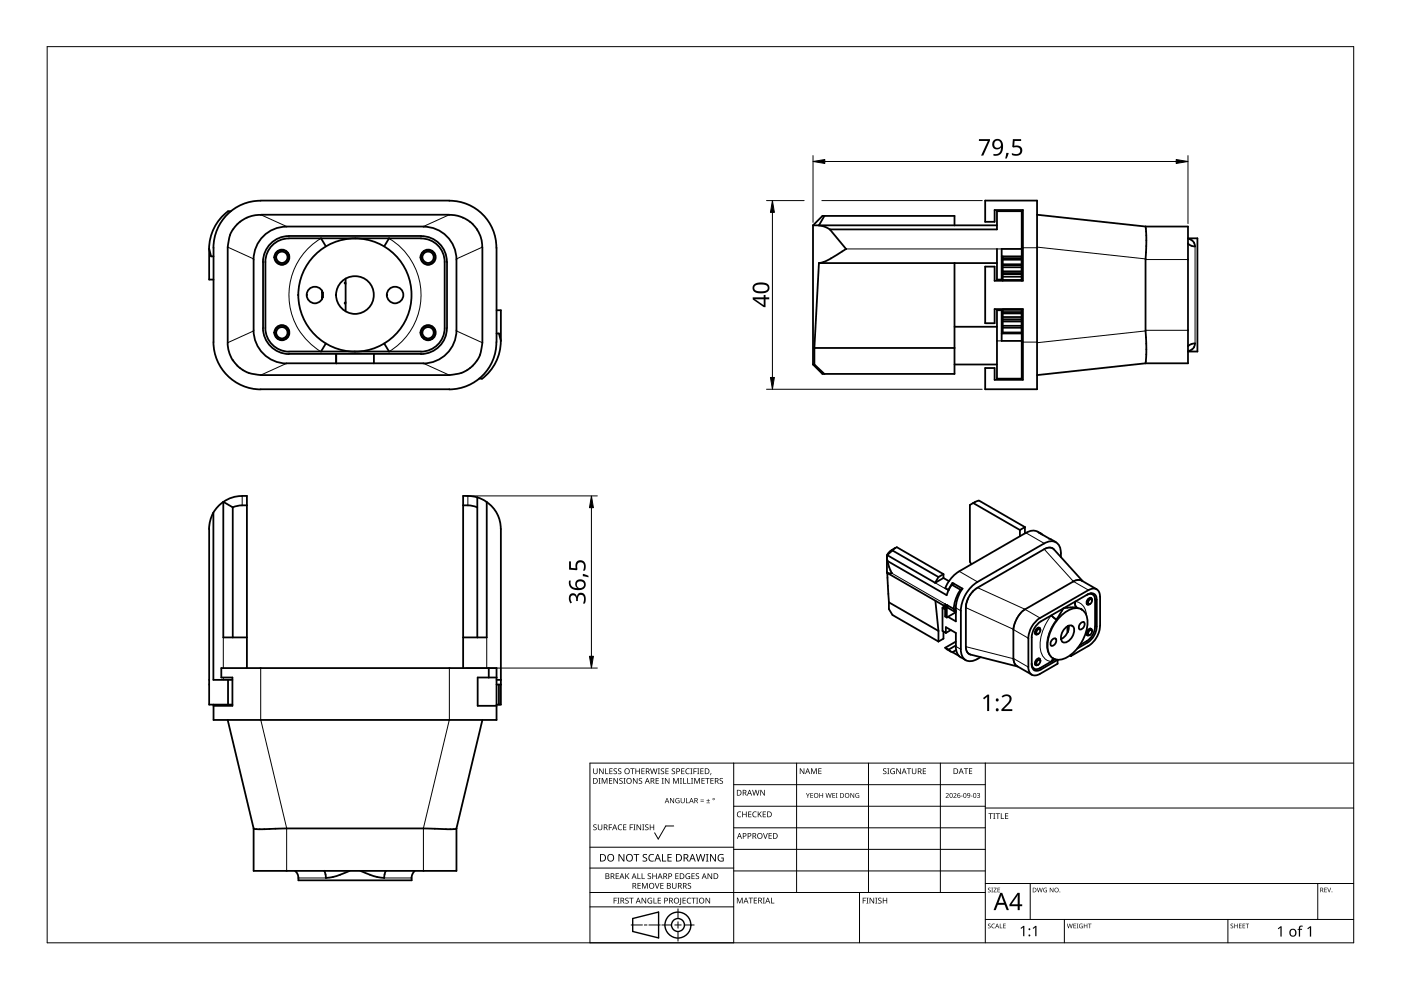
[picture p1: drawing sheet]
<svg xmlns="http://www.w3.org/2000/svg" width="297mm" height="210mm" viewBox="0 0 297 210" stroke-linecap="round" stroke-linejoin="round" font-family="sans-serif">
<g fill="none" stroke="#000" stroke-width=".38">
<path d="M45.3 54.4h-.5l-.5-1.6v6.5h1M49 44.8h-.7a10 10 0 0 0-4 8M53.8 55v15M55.2 42.6a10 10 0 0 0-9.9 9.9v20a10 10 0 0 0 9.9 10.1M55.3 42.5h40M55.3 45.6a6.8 6.8 0 0 0-7 6.8v20.3M56.3 55.5v14M60.7 48.1a7 7 0 0 0-6.9 6.9M60.8 48h29M61.1 53.8l.1 .2M61.2 54h.1M61.3 50.6a5 5 0 0 0-5 5"/>
<path d="M68.1 50.5l1 1.7M73.3 59.1v6.9M73.3 60h-.2l.2 .2M82.5 50.5l-1 1.7M89.2 50.6a5 5 0 0 1 5.1 5v13.9a5 5 0 0 1-5.1 5.1M89.3 50.5h-28M89.7 48.1a7 7 0 0 1 7.1 6.9M92.1 53.8l.1 .2M92.2 54h.1M94.7 55.6a5.5 5.5 0 0 0-5.4-5.6l-28 .1a5.5 5.5 0 0 0-5.5 5.4v14.1a5.5 5.5 0 0 0 5.5 5.4l27.9 .1a5.5 5.5 0 0 0 5.5-5.5M94.8 55.5v14M95.2 45.6a6.9 6.9 0 0 1 4.4 1.4"/>
<path d="M95.2 42.6a9.9 9.9 0 0 1 10 9.9M95.3 45.5h-40M96.8 55v15a7 7 0 0 1-7.1 7.1M99.6 47l1.6 1.7M101.2 48.7l.8 1.8 .2 1.9M102.3 52.4v20.3a6.9 6.9 0 0 1-7 6.8h-40a7 7 0 0 1-6-3.2M105.3 52.5v20M172.4 47.8h39M172.4 47.8l2-2h28v2M172.4 47.8v29.5M173.6 47.8l1 .2 1.3 .7M173.6 55.8l-.9 18"/>
<path d="M174.8 45.8l-1.2 2M175.9 48.6l3.5 4.2M175.9 48.6h35.5v-3.8h5.2v9.6h-4.2M179.4 52.8a20.5 20.5 0 0 1-5.5 2.9l-.3 .1M179.4 52.8h.1M202.4 55.8v23.5h-28l-2-2M208.9 42.5h11v40h-11v-4.5h2v2.5h6v-15h-6v3h-2v-12h2v3h6v-15h-6v2.5h-2zM211.4 52.8v6.5h1v-6.5h4.2M211.4 55.8h-37.8M212.6 58.1h4M212.6 59.4h4M212.6 58.1v1.4"/>
<path d="M212.6 56.2h4M212.6 56.7h4M212.6 55.1h4M212.6 57.9v.2M212.6 54.4v3.5M216.6 56v.2M216.6 59.4v.1M216.6 57.9h-4M216.6 54.4v1.6M216.6 56.2v3.2M216.6 58.7h-4M216.6 57.5h-4"/>
<path d="M216.6 56h-4M216.6 54.7h-4M219.9 45.5l23 2.5M242.9 48h9v29h-9M242.9 48l.1 2.7-.1 4.3v15l.1 4.3-.1 2.7M251.9 50.5h2v24h-2M251.9 50.6a1.76 1.76 0 0 1 1.5 1.6l-.8-.1-.7-.5M48.3 72.7l.2 1.9 .8 1.7M53.8 70a7.1 7.1 0 0 0 6.9 7.1M56.3 69.6a5.1 5.1 0 0 0 5 5M60.8 77h29M61.1 69.8l.1 .2"/>
<path d="M61.2 70h.1M61.3 74.5h28M68.3 62h.2M68.3 63h.2M68.3 61.6v1.8M69.1 72.8l-1 1.7M71.3 75v2M71.3 75h.1M73.3 64.1l-.2 .2h.2M79.3 75v2M81.5 72.8l1 1.7M92.1 69.8l.1 .2"/>
<path d="M92.2 70h.1M92.2 70v.3M92.2 70.3v.1M92.2 70.4v.2M105.2 72.5a10 10 0 0 1-10 10.1M105.3 65.8h.9v6.5l-.4-1.6h-.5M106.2 72.3a10 10 0 0 1-4 8h-.6M172.7 77.3l2.1 2M172.7 73.8v3.5M172.7 77.3h-.3M172.7 73.8h29.7M202.4 69.3h9"/>
<path d="M211.4 77.3h-9M212.4 70.7h4.2v9.6h-5.2v-14.5h1v6.5h4.2M212.6 66.5h4M212.6 70.5h4M212.6 65.7v4.8M212.6 66.2h4M212.6 70.5v.2M212.6 65.7h4M216.6 70.5v.2M216.6 65.7v4.8M216.6 65.7h-4M216.6 67.2h-4"/>
<path d="M216.6 67.7h-4M216.6 68.2h-4M216.6 69.1h-4M216.6 69.5h-4M242.9 77l-23 2.5M251.9 73.4l.7-.5 .8-.1a1.73 1.73 0 0 1-1.5 1.7M55.3 82.5h40M44.3 112.1v37.3h5M45.2 108.7v35.4h4.1M51.3 105.2a7 7 0 0 0-7 7M51.3 107.2l-1.2 .1-.8 .3M51.3 105.1h1v36.5"/>
<path d="M52.3 107.1h-1M99.2 107.2l1.2 .1 .8 .3M99.2 107.1h-1M101.2 105.4v29.7M103.2 106.4v28.7h-5M106.2 112.2a7.1 7.1 0 0 0-8-7.1v36.5M106.2 112.1v37.3h-.9M188 118.1h.1M188.1 117.7l10.2 5.9M188.1 117.7l-.1 .4M188.1 117.7l1.1-1 9.8 5.6M188.2 119l-.2-.9 .1 3.3"/>
<path d="M189.1 116.6l-.7 .5-.3 .6M189.7 116.2l-.5 .5M189.8 116.2l.3-.2 9.9 5.7M189.8 116.2l-.7 .4M206.3 106.7l-.7 .4v12l.3 .5M206.3 106.7l9.9 5.7M206.7 106.5l-.4 .2M207.5 106.1l-.8 .4M207.6 106.1l9.7 5.7M216.2 112.4v1.3M217.3 111.8l-1.1 .6M217.3 111.8v1.3"/>
<path d="M217.5 113l.5-.2a2.45 2.45 0 0 1 2.7 .3M217.5 113l-14.1 8.1M220.3 113l.7 .4M220.3 113l2.2 1.2M221.4 115.2a2.17 2.17 0 0 1 2.5-.2 2.17 2.17 0 0 1 1 2.3M221.4 115.2l-14.1 8.2M222.4 114.2l.4 .2M222.8 114.4l1.1 .6M224.9 117.3v.8M49.3 135.1v-27.5l-2-1.2v28.7h5M188.1 121.4l.1 .1M188.1 121.5l.4 6.2"/>
<path d="M188.2 121.5h.9M188.2 121.5l12.2 7.1-.6 .3M188.5 127.7l10.5 6.1M188.5 127.7v1.4l.7 1.3 9.8 5.6M189.1 121.5l-.9-2.5 12.5 7.2M189.1 121.5h.1M198.3 127.4l.7 6.4M199 133.8v2.2M199 122.3l-.7 1.3M199.8 128.9v4.9l.7 .4M199.8 128.9l.6 .3M200 122.5l1.2 .7"/>
<path d="M200 133.9v1.5l-1 .6M200 121.7v.8M200 128.4v.4M200 121.7l-1 .6M200 122.5l-1.7 1.1M200.4 128.1v2.6l.3 .2M200.4 137.3l.4 .4M200.4 137.3l.7 .4M200.5 134.2v-1.2l2.2 1.2-.1 2.9a2.74 2.74 0 0 0 1.1 2.3M200.7 128.3v2.6M200.7 128.3l.2 .5 1.5 .9M200.7 128.3l1.5 .8 .2 .6"/>
<path d="M200.9 137.7l.7 .4M201.1 137.8l.8 .5M201.2 125.1h-.1M201.6 133.6l-1.1 .6M201.8 124l-1.1 2.2M202.2 123.7l-.4 .3 1.9 1 .4-.2M202.7 136l-2.3 1.3M202.7 136.9l-1.6 .8M202.7 129.8l-2 1.1M202.7 129.5l-.3 .2M202.7 137.8l-.7 .5 1.4 .8M203.3 121.2a7.5 7.5 0 0 0-2.9 3.5l.7 .4"/>
<path d="M203.6 125.1a7.8 7.8 0 0 0-1.4 4M203.7 139.3l1.1 .7M203.7 137.7a2.14 2.14 0 0 0 1 2.3 2.14 2.14 0 0 0 2.5-.3M204 124.8a7.8 7.8 0 0 0-1.4 4.1l.1 2.8-1.7-.9M204.1 124.8l-2.2-1.2-.8 1.5M205.3 126.9l-.5 1.7v8.5a1.51 1.51 0 0 0 1 1.7l10 2.5M205.6 126.2l-.4 .7M207.2 123.4a7.7 7.7 0 0 0-3.5 6.1v8.2M207.9 139.3l-.6 .4M217.3 129.2a6.1 6.1 0 0 0-2.4 4.3v6.1a1.97 1.97 0 0 0 .7 1.6l3.2 1.8M217.3 129.2h.1M218 135.3v6.1"/>
<path d="M218.7 135.1v5.8a1.17 1.17 0 0 0 .6 1.2 1.17 1.17 0 0 0 1.4-.1M219.5 134.4l.2 .1M220 133.5l.4-.1a.68 .68 0 0 1-.6 1 .7 .7 0 0 1 .2-.9zM220.2 134.4h-.1M220.2 133.1l.2 .1M220.2 139.6l.2 .1M220.5 131a5.5 5.5 0 0 0-2.5 4.4M220.5 139.8v-.1a.82 .82 0 0 0-.9 .4 .82 .82 0 0 0 .1 1h.1M220.5 133.3v-.1a.83 .83 0 0 0-.9 .4 .83 .83 0 0 0 .1 .9h.1M220.6 133.5l-.1-.2a.79 .79 0 0 0-.9 .3 .79 .79 0 0 0 .1 .9h.3M220.6 133.5v.1M220.7 131.8a4.3 4.3 0 0 0-2 3.3"/>
<path d="M223.1 135.6l.5-.3 .2 .1a1.02 1.02 0 0 1-.9 1.5 .93 .93 0 0 1 .2-1.3zM223.2 139.5l.1 .1M223.5 139.7l-.6 .6M223.5 139.7h.1M223.8 139.8l-3.3 1.8M224.1 139.9h.1M224.2 139.9v.8l-3.7 2.2M224.2 139.9l-3.5 2.1M224.6 131a4.8 4.8 0 0 1 4.1-2 2.88 2.88 0 0 1 1.9 3.4 8.9 8.9 0 0 1-5.3 7.4 2.35 2.35 0 0 1-3.2-2.5 8.9 8.9 0 0 1 2.5-6.3zM226 133a1 1 0 0 1 1.3-.3 1 1 0 0 1 .4 1.3 2.69 2.69 0 0 1-2 2.2 .95 .95 0 0 1-.8-1.2 3.2 3.2 0 0 1 1.1-2zM226.3 132.8v1.3M226.4 132.8v1.2"/>
<path d="M226.6 132.7a2.77 2.77 0 0 1-1.7 2.8M226.8 139l.3 .1M227.1 138.8v.3M227.6 123.3l-10.3 5.9M227.6 123.3h.1M227.6 123.3l.9-.3 .7 .1 3.3 1.8M228 127.5a1.08 1.08 0 0 0 .4 1.3h-1.6a1.54 1.54 0 0 0-1.8 .9l-.8 1.3a.38 .38 0 0 1-.3 .3 .38 .38 0 0 1-.4-.2l-.6-.6M229.1 132.1l.5-.2h.2a1.02 1.02 0 0 1-.9 1.5 .93 .93 0 0 1 .2-1.3zM229.2 129.1l.1 .1M229.6 123.2l-6.1-6.7a1.57 1.57 0 0 0-2.1-.1l-14.1 8.2-1 .7-.6 .9M230.4 126.2a1.08 1.08 0 0 1 1.2-.2 1.08 1.08 0 0 1 .6 1.2v5.7a3.9 3.9 0 0 1-1.8 3M230.4 135.9l-1.5 .9"/>
<path d="M230.4 134.6l.2 .1M230.4 128l.2 .2M230.8 125.2a1.48 1.48 0 0 1 1.7-.3 1.48 1.48 0 0 1 .7 1.6v6.2a5.5 5.5 0 0 1-2.4 4.3l-3.7 2.1M230.8 125.1l-10.3 5.9M231 133.7l.4-.1a.7 .7 0 0 1-.6 1 .7 .7 0 0 1 .2-.9zM231 127.2l.4-.1a.7 .7 0 0 1-.6 1 .73 .73 0 0 1 .2-.9zM231.1 134.6h-.1M231.2 133.3l.2 .1M231.2 126.7l.2 .2M231.3 125.8l.4 .2M231.4 127v-.2a.81 .81 0 0 0-.9 .4 .81 .81 0 0 0 .1 1h.1M231.4 133.5v-.1a.81 .81 0 0 0-.9 .4 .81 .81 0 0 0 .1 .9h.1"/>
<path d="M231.5 133.8v-.3a.79 .79 0 0 0-.9 .3 .79 .79 0 0 0 0 .9h.4M231.5 127.3v-.4a.78 .78 0 0 0-.9 .4 .78 .78 0 0 0 0 .9l.5-.1M232.5 127.2a1.17 1.17 0 0 0-.5-1.3 1.17 1.17 0 0 0-1.4 .1l-9.9 5.7M232.5 132.9a4.2 4.2 0 0 1-1.9 3.3l-2.2 1.3M232.5 127.2v5.7M45.3 149.4v3.2h60v-11h-58.4v2h2.4v6h-4M48.3 152.6l5.5 23.1M48.3 144.1v5.3M102.3 152.6l-5.5 23.1M103.6 141.6v2M105.3 143.6h-4v6h4M105.8 145.1v4.3"/>
<path d="M106.2 144.1h-.9M106.2 145.1h-.9M218 141.4a1.5 1.5 0 0 0 .7 1.7 1.5 1.5 0 0 0 1.8-.2M218.7 140.6a1.06 1.06 0 0 0 .5 1.2 1.06 1.06 0 0 0 1.3-.1M218.9 141.5l.4 .3M219.5 140.9l.2 .1M220 140l.4-.1a.72 .72 0 0 1-.6 1.1 .74 .74 0 0 1 .2-1zM220.2 140.9l-.1 .1M220.6 140.1l-.1-.3a.8 .8 0 0 0-.8 .3 .8 .8 0 0 0 0 .9h.3M220.6 140.1v.1M60.8 175.6l-5.7 .2-1.3-.1M60.8 175.6h.1"/>
<path d="M60.8 175.6l31.4 .1a14.3 14.3 0 0 0 4.6 0M96.8 175.6v9h-43v-9M62.6 184.7a1.75 1.75 0 0 1 .6 1.5M68.7 184.6l.4 1.5 1.9-.2 3.1-1.2M81.8 184.6l-.3 1.5-1.9-.2-3.1-1.2M87.3 186.1v.5h-24v-.5M87.9 184.7a2.11 2.11 0 0 0-.7 1.5"/>
<circle cx="59.8" cy="54.5" r="1.21"/>
<circle cx="59.8" cy="54.5" r="1.51"/>
<circle cx="59.8" cy="54.5" r="1.6"/>
<circle cx="90.8" cy="54.5" r="1.22"/>
<circle cx="90.8" cy="54.5" r="1.51"/>
<circle cx="90.8" cy="54.5" r="1.61"/>
<circle cx="59.8" cy="70.5" r="1.21"/>
<circle cx="59.8" cy="70.5" r="1.51"/>
<circle cx="59.8" cy="70.5" r="1.6"/>
<circle cx="66.8" cy="62.5" r="1.75"/>
<circle cx="75.3" cy="62.5" r="4"/>
<circle cx="75.3" cy="62.5" r="12"/>
<circle cx="83.8" cy="62.5" r="1.76"/>
<circle cx="90.8" cy="70.5" r="1.22"/>
<circle cx="90.8" cy="70.5" r="1.51"/>
<circle cx="90.8" cy="70.5" r="1.61"/>
</g>
<g fill="none" stroke="#000" stroke-width=".21">
<path d="M48.3 52.4l5.5 2.5M55.3 45.5l5.5 2.5M68 50.6a14 14 0 0 0 0 24M82.5 50.6a14 14 0 0 1 0 24M95.3 45.5l-5.5 2.5M102.3 52.4l-5.5 2.5M179.4 52.8h33M216.9 52.5h3M219.9 52.4l23 2.5M242.9 55h9M253.4 52.2v20.6M53.8 70.2l-5.5 2.5"/>
<path d="M60.8 77l-5.5 2.5M89.8 77l5.5 2.5M96.8 70.2l5.5 2.5M212.4 72.3h-1M219.9 72.5h-3M242.9 70.2l-23 2.5M251.9 70h-9M51.3 105.1v2M99.2 105.1v2M217.5 113l3.9 2.2M221.4 116.4l6.2 6.9 3.2 1.8M47.3 135.1v6.5"/>
<path d="M103.2 135.1v6.5M189.1 121.5l11.6 6.8M198.3 123.6l2.8 1.6M202.7 137.1l1 .6M202.7 128.9l1 .6M203.4 121.1l3.9 2.3M204.8 128.8l10.1 4.6M204.8 137.1l10.1 2.6M207.3 124.6l10 4.6 3.2 1.8M214.9 133.5l3.1 1.8M214.9 139.6l3.1 1.8M222.9 130.5a10.6 10.6 0 0 0-2.3 7.1 2.74 2.74 0 0 0 2.3 2.7"/>
<path d="M224 131.4a8.5 8.5 0 0 0-1.9 6.5l.6 1.2 .4 .4M226.5 132.7v1M228 127.5a2.87 2.87 0 0 1 2.4 3.1M228.3 128.9l.9 .2M230.2 136l.4 .2M232.2 126.9l.3 .3M232.2 132.7l.3 .2M47.3 143.6v.5M55.3 141.6v11l5.5 23v9M95.3 152.6l-5.5 23M95.3 141.6v11M220.3 141.7l.4 .3"/>
<path d="M89.8 175.6v9M63.3 186.1h5.8M87.3 186.1h-5.8"/>
</g>
<path d="M10 9.9h277v190h-277z" fill="none" stroke="#000" stroke-width=".21"/>
<g fill="none" stroke="#000" stroke-width=".21">
<path d="M125.1 179.6h30.5M142.8 175.1h-1.6l-1.6 2.8-.8-1.3M155.6 166.4h53.3M155.6 161.8v38.1h-30.5v-38.1h161.9M168.9 161.8v27.4M184.1 161.8v27.4M199.4 161.8v27.4M208.9 170.9h-53.3M208.9 175.5h-53.3M208.9 161.8v38.1M287 171.3h-78.1M125.1 192.3h30.5"/>
<path d="M125.1 189.2h83.8M133.8 196.1h2.4M136.6 196.1h.6M140 196.1h-2.4M140.3 196.1h2.1M143.1 196.1h1.3M143.7 195.4v1.4M143.7 197.5v2M143.7 192.7v2M147.2 196.1h-2.1M155.6 180.1h53.3M155.6 184h-30.5"/>
<path d="M182.2 189.2v10.7M208.9 184.7h-53.3M218.4 187.3v7.6M225.7 194.9v5M260.3 194.9v5M279.4 187.3v7.6M287 194.9h-78.1M287 187.3h-78.1"/>
</g>
<g fill="#000">
<path d="M125.8 174.9l.5-.1h.2l-.1 .2a.25 .25 0 0 0-.3-.1 .25 .25 0 0 0 0 .4 .42 .42 0 0 1 .4 .5 .42 .42 0 0 1-.7 .2v-.1a.27 .27 0 0 0 .5 0 .27 .27 0 0 0-.1-.4l-.4-.2zM125.8 162.9h.1v.8a.32 .32 0 0 0 .3 .3 .32 .32 0 0 0 .3-.3v-.8h.2v.8a.47 .47 0 0 1-.5 .4 .47 .47 0 0 1-.4-.4zM126.9 165h.4l-.1 .1v1l.1 .1h-.4l.1-.1v-1zM126.8 174.8h.1v.8a.32 .32 0 0 0 .3 .3 .32 .32 0 0 0 .3-.3v-.8h.2v.8a.47 .47 0 0 1-.5 .4 .47 .47 0 0 1-.4-.4zM127 162.9h.2l.6 1v-1h.2v1.2h-.2l-.7-1 .1 1h-.2zM127.6 165h.2l.4 1 .4-1h.2v1.2h-.2v-1.1l-.4 1.1h-.1l-.4-1.1v1.1h-.1zM128.3 162.9h.2v1.1h.5v.1h-.7zM129.1 174.8h.7v.1h-.6v.5h.5v.1h-.5v.5h-.1zM129.1 165h.7v.1h-.5v.4h.5v.1h-.5v.4h.5v.2h-.7zM129.2 162.9h.7v.1h-.5v.4h.4v.2h-.4v.4h.5v.1h-.7zM130.1 163l.5-.1 .2 .1v.1a.25 .25 0 0 0-.4-.1 .25 .25 0 0 0 0 .4 .42 .42 0 0 1 .4 .5 .42 .42 0 0 1-.7 .2v-.1a.27 .27 0 0 0 .5 0 .27 .27 0 0 0-.1-.4l-.4-.2zM130.1 165h.1l.7 1v-1h.1v1.2h-.2l-.6-1v1h-.1z"/>
<path d="M131.1 175l.5-.2 .3 .1-.1 .1a.49 .49 0 0 0-.7 .4 .49 .49 0 0 0 .8 .4 .57 .57 0 0 1-.8 0 .57 .57 0 0 1 0-.8zM131.1 163l.4-.1 .2 .1v.1a.25 .25 0 0 0-.4-.1 .25 .25 0 0 0 0 .4 .42 .42 0 0 1 .4 .5 .42 .42 0 0 1-.6 .2v-.1a.27 .27 0 0 0 .4 0 .27 .27 0 0 0-.1-.4l-.3-.2zM131.4 165.1l.4-.2 .2 .1v.1a.25 .25 0 0 0-.4-.1 .25 .25 0 0 0 0 .4l.4 .2v.4l-.4 .2-.3-.1 .1-.1a.27 .27 0 0 0 .4 .1 .27 .27 0 0 0-.1-.4l-.4-.3zM132.2 165h.4l-.1 .1v1l.1 .1h-.4l.1-.1v-1zM132.1 174.8h.7v.1h-.5v.4h.5v.1h-.5v.5h.5v.1h-.7zM133.5 174.8h.7v.1h-.5v.5h.5v.1h-.5v.5h-.2zM133.6 162.9h.9v.1h-.3v1.1h-.2v-1.1h-.4zM134.3 174.8h.4l-.1 .1v1l.1 .1h-.4l.1-.1v-1zM134.2 165h.2l.6 1v-1h.2v1.2h-.2l-.7-1v1h-.1zM134.7 162.9h.2v.5h.6v-.5h.2v1.2h-.2v-.5h-.6v.5h-.2zM135 174.8h.1l.7 1v-1h.1v1.2h-.2l-.6-1v1h-.1zM135.5 165.1l.4-.2 .2 .1v.1a.25 .25 0 0 0-.4-.1 .25 .25 0 0 0 0 .4l.4 .2v.4l-.4 .2-.3-.1 .1-.1a.27 .27 0 0 0 .4 .1 .27 .27 0 0 0-.1-.4l-.3-.3z"/>
<path d="M136.2 174.8h.4l-.1 .1v1l.1 .1h-.4l.1-.1v-1zM136 162.9h.7v.1h-.6v.4h.5v.2h-.5v.4h.6v.1h-.7zM136.8 174.9l.4-.1h.3l-.1 .2a.25 .25 0 0 0-.3-.1 .25 .25 0 0 0 0 .4 .42 .42 0 0 1 .4 .5 .42 .42 0 0 1-.7 .2v-.1a.27 .27 0 0 0 .5 0 .27 .27 0 0 0-.1-.4l-.4-.2zM137.8 174.8h.1v.5h.6v-.5h.2v1.2h-.2v-.6h-.6v.6h-.1zM137.8 162.9h.2l.3 1 .2-1h.2l.3 1 .2-1h.2l-.3 1.2h-.2l-.3-1-.3 1h-.1zM139 165h.7v.1h-.5v.4h.5v.1h-.5v.4h.5v.2h-.7zM139.5 162.9h.4l-.1 .1v1l.1 .1h-.4l.1-.1v-1zM140.3 165h.4l-.1 .1v1l.1 .1h-.4l.1-.1v-1zM140.1 163l.5-.1 .2 .1v.1a.25 .25 0 0 0-.4-.1 .25 .25 0 0 0 0 .4 .42 .42 0 0 1 .4 .5 .42 .42 0 0 1-.7 .2l.1-.1a.27 .27 0 0 0 .4 0 .27 .27 0 0 0-.1-.4l-.4-.2zM141.1 162.9h.7v.1h-.6v.4h.5v.2h-.5v.4h.6v.1h-.7zM141 165h.1l.7 1v-1h.1v1.2h-.1l-.7-1v1h-.1zM142.1 169.2h.1l.6 .9v-.9h.1v1.1h-.1l-.6-.9v.9h-.1z"/>
<path d="M142.5 163l.4-.1 .2 .1v.1a.25 .25 0 0 0-.4-.1 .25 .25 0 0 0 0 .4 .42 .42 0 0 1 .4 .5 .42 .42 0 0 1-.6 .2v-.1a.27 .27 0 0 0 .4 0 .27 .27 0 0 0-.1-.4l-.4-.2zM142.7 165h.2l.4 1 .4-1h.2v1.2h-.1v-1.1l-.4 1.1h-.2l-.4-1.1v1.1h-.1zM143.3 169.3l.5-.1 .3 .1-.1 .1a.45 .45 0 0 0-.7 .3 .45 .45 0 0 0 .6 .5v-.4h-.2v-.1h.4v.6a.6 .6 0 0 1-.8-.2 .6 .6 0 0 1 0-.8zM144.2 165h.4l-.2 .1v1l.2 .1h-.4l.1-.1v-1zM144.8 165h.2v1h.5v.2h-.7zM144.4 162.9h.7v.1h-.5v.4h.5v.2h-.5v.4h.5v.1h-.7zM144.3 169.2h.2v.7a.28 .28 0 0 0 .2 .3 .28 .28 0 0 0 .3-.3v-.7h.2v.7a.42 .42 0 0 1-.5 .4 .42 .42 0 0 1-.4-.4zM145.5 169.2h.1v1h.5v.1h-.6zM145.7 165h.2v1h.5v.2h-.7zM145.5 163.1l.3-.2 .4 .1v.1l-.3-.1a.49 .49 0 0 0-.4 .7 .49 .49 0 0 0 .7 .3 .57 .57 0 0 1-.8-.1 .57 .57 0 0 1 0-.8zM146.4 162.9h.4l-.1 .1v1l.1 .1h-.4l.1-.1v-1zM146.5 165h.5l-.2 .1v1l.2 .1h-.5l.2-.1v-1z"/>
<path d="M147 162.9h.7v.1h-.5v.5h.5v.1h-.5v.5h-.2zM147.2 165h.2l.4 1 .4-1h.2v1.2h-.2l.1-1.1-.5 1.1h-.1l-.4-1.1v1.1h-.1zM147.8 162.9h.5l-.2 .1v1l.2 .1h-.5l.2-.1v-1zM148.5 169.9h.7v.1h-.7zM148.5 169.5h.7v.2h-.7zM148.5 162.9h.7v.1h-.6v.4h.5v.2h-.5v.4h.6v.1h-.7zM148.7 165h.7v.1h-.5v.4h.5v.1h-.5v.4h.5v.2h-.7zM149.8 170.2h.7v.1h-.7zM149.5 165h.9v.1h-.3v1.1h-.2v-1.1h-.4zM150.1 169.4l.1 .3h.3l-.3 .1v.3l-.1-.3h-.3l.3-.1zM150.7 163.9h.1l-.2 .4zM150.6 165h.7v.1h-.5v.4h.5v.1h-.5v.4h.5v.2h-.7z"/>
<path d="M152.6 165.1l.4-.2 .3 .1-.1 .1a.25 .25 0 0 0-.4-.1 .25 .25 0 0 0 0 .4l.4 .2 .1 .4-.4 .2-.4-.1 .1-.1a.27 .27 0 0 0 .5 .1 .27 .27 0 0 0-.1-.4l-.4-.3zM156.4 172.2l.4-.2 .4 .1-.1 .1a.49 .49 0 0 0-.7 .5 .49 .49 0 0 0 .7 .4 .57 .57 0 0 1-.8 0 .57 .57 0 0 1 0-.8zM157.4 172.1h.1v.5h.7v-.5h.1v1.2h-.1v-.6h-.7v.6h-.1zM158.6 172.1h.7v.1h-.5v.4h.5v.1h-.5v.4h.5v.2h-.7zM159.7 172.2l.3-.2 .4 .1v.1h-.3a.49 .49 0 0 0-.4 .6 .49 .49 0 0 0 .7 .3 .57 .57 0 0 1-.8 0 .57 .57 0 0 1 0-.8zM159.5 167.5h.1l.3 1 .3-1h.1l.3 1 .3-1h.1l-.3 1.2h-.2l-.3-1.1-.2 1.1h-.2zM160.7 172.1h.1v.6l.5-.6h.2l-.5 .5 .5 .7h-.1l-.5-.6-.1 .6h-.1zM161.8 176.6h.1l.4 1.1 .3-1.1h.2l-.4 1.2h-.2zM161.2 167.5h.2l.6 1v-1h.2v1.2h-.2l-.7-1v1h-.1zM161.7 172.1h.7v.1h-.5v.4h.5v.1h-.5v.4h.5v.2h-.7zM163 176.6h.6v.2h-.5v.3h.5v.2h-.5v.4h.5v.1h-.6zM169.6 162.9h.2l.6 1v-1h.1v1.2h-.1l-.7-1v1h-.1z"/>
<path d="M170.9 168.1h.1l.3 .5 .2-.5h.2l-.4 .7v.4h-.1v-.4zM171.8 168.1h.6v.2h-.5v.3h.5v.1h-.5v.4h.5v.1h-.6zM172 162.9h.2l.4 1 .3-1h.3v1.2h-.2v-1l-.4 1h-.1l-.4-1.1v1.1h-.1zM173.5 162.9h.7v.1h-.5v.4h.4v.1h-.4v.5h.5v.1h-.7zM173.7 168.1h.2v.5h.5v-.5h.1v1.1h-.1v-.5h-.5v.5h-.2zM175 168.1h.2l.2 .9 .2-.9h.1l.3 .9 .2-.9h.1l-.2 1.1h-.2l-.2-.9-.3 .9h-.1zM176.5 168.1h.6v.2h-.5v.3h.4v.1h-.4v.4h.5v.1h-.6zM177.2 168.1h.4l-.2 .1v.9l.2 .1h-.4l.1-.1zM180.3 168.1h.1l.6 .9v-.9h.1v1.1h-.1l-.6-.9v.9h-.1zM181.5 168.3l.4-.2 .3 .1-.2 .1a.42 .42 0 0 0-.5 .4 .42 .42 0 0 0 .5 .3v-.3l-.2-.1h.4v.5a.56 .56 0 0 1-.8-.1 .56 .56 0 0 1 .1-.7zM187.3 163l.4-.1 .2 .1v.1a.25 .25 0 0 0-.4-.1 .25 .25 0 0 0 0 .4 .42 .42 0 0 1 .4 .5 .42 .42 0 0 1-.6 .2v-.1a.27 .27 0 0 0 .4 0 .27 .27 0 0 0-.1-.4l-.3-.2zM188.1 162.9h.5l-.2 .1v1l.2 .1h-.5l.2-.1v-1z"/>
<path d="M188.9 163.1l.5-.2 .3 .1v.1a.5 .5 0 0 0-.8 .4 .5 .5 0 0 0 .7 .5v-.4h-.3v-.1h.4v.6a.66 .66 0 0 1-.8-.1 .66 .66 0 0 1 0-.9zM190 162.9h.2l.7 1-.1-1h.2v1.2h-.2l-.6-1v1h-.2zM192.3 162.9h.9v.1h-.4v1.1h-.2v-1.1h-.3zM193.3 162.9h.2v.8a.32 .32 0 0 0 .3 .3 .32 .32 0 0 0 .3-.3v-.8h.2v.8a.47 .47 0 0 1-.5 .4 .47 .47 0 0 1-.5-.4zM195.7 162.9h.6v.1h-.5v.4h.5v.2h-.5v.4h.5v.1h-.6zM200.5 168.3a.37 .37 0 0 1 .6 0 .37 .37 0 0 1-.2 .5l-.2 .3h.5v.1h-.7l.3-.4a.27 .27 0 0 0 .2-.4 .27 .27 0 0 0-.4-.1zM202.1 168.3a.37 .37 0 0 1 .6 0 .37 .37 0 0 1-.2 .5l-.2 .3h.5v.1h-.7l.3-.4a.27 .27 0 0 0 .3-.4 .27 .27 0 0 0-.5-.1zM203.8 168.7h.3v.1h-.3zM204.4 162.9h.9v.1h-.4v1.1h-.2v-1.1h-.3zM205.8 168.7h.4v.1h-.4zM205.4 162.9h.7v.1h-.5v.4h.5v.1h-.5v.5h.5v.1h-.7zM207.1 168.2l.5-.1 .2 .3a.23 .23 0 0 0-.2 .2 .23 .23 0 0 0 .2 .2l-.2 .4h-.4l-.1-.2a.26 .26 0 0 0 .4 .1 .26 .26 0 0 0 .1-.4l-.3-.1a.23 .23 0 0 0 .3-.1 .23 .23 0 0 0-.1-.3 .23 .23 0 0 0-.3 .1z"/>
<path d="M209.6 172.4h.9v.2h-.4v1h-.1v-1h-.4zM210.6 172.4h.4l-.1 .1v1l.1 .1h-.4l.1-.1v-1zM211.1 172.4h.9v.2h-.4v1h-.1v-1h-.4zM212.2 172.4h.2v1.1h.5v.1h-.7zM213.1 172.4h.7v.2h-.6v.3h.5v.2h-.5v.4h.6v.1h-.7zM130.1 190.3h.7v.2h-.5v.4h.4v.1h-.4v.6h-.2zM130.5 185.2h.7v.1h-.5v.4h.5v.1h-.5v.4h.5v.2h-.7zM130.9 190.3h.4l-.1 .2v.9l.1 .2h-.4l.1-.2v-.9zM131.1 181.1h.3l.8 1.3v-1.3h.2v1.6h-.3l-.8-1.4v1.4h-.2zM132.6 190.5l.4-.2 .3 .1-.1 .1a.25 .25 0 0 0-.4-.1 .25 .25 0 0 0 0 .4 .4 .4 0 0 1 .5 .3 .4 .4 0 0 1-.3 .5 .4 .4 0 0 1-.5-.2h.1a.27 .27 0 0 0 .5 .1 .27 .27 0 0 0-.1-.5l-.4-.2zM132.6 185.2h.1v.6l.6-.6h.1l-.4 .5 .5 .7h-.2l-.5-.6-.1 .6h-.1zM133.4 190.3h.9v.2h-.4v1.1h-.1v-1.1h-.4z"/>
<path d="M134.3 181.1h1.2v.2h-.5v1.4h-.2v-1.4h-.5zM135.2 185.2h.1v1h.5v.2h-.6zM135.2 187.2h.6v.1h-.5v.4h.5v.2h-.5v.4h.5v.1h-.6zM136 185.2h.2v1h.5v.2h-.7zM136.1 187.2h.2l.4 1 .4-1h.2v1.2h-.1v-1l-.4 1h-.2l-.4-1 .1 1h-.2zM136 190.3h.2l.7 1.1-.1-1.1h.2v1.3h-.2l-.6-1v1h-.2zM136.3 181.2l.4-.1h.5l-.2 .2a.33 .33 0 0 0-.5 .1 .33 .33 0 0 0 .4 .4 .49 .49 0 0 1 .3 .7 .49 .49 0 0 1-.8 .2l-.2-.1v-.2l.3 .1a.35 .35 0 0 0 .5-.2 .35 .35 0 0 0-.4-.4l-.3-.3zM137.4 190.5l.6-.2 .3 .1-.1 .1a.5 .5 0 0 0-.8 .4 .5 .5 0 0 0 .7 .5v-.3h-.3v-.2h.5v.6a.66 .66 0 0 1-.9-.1 .66 .66 0 0 1 0-.9zM137.4 185.3l.4-.2 .2 .1v.1a.25 .25 0 0 0-.4-.1 .25 .25 0 0 0 0 .4 .42 .42 0 0 1 .4 .6 .42 .42 0 0 1-.6 .2v-.2a.27 .27 0 0 0 .4 .1 .27 .27 0 0 0-.1-.4l-.3-.3zM137.7 181.3l.4-.2h.6l-.1 .2-.4-.1a.64 .64 0 0 0-.5 .9 .64 .64 0 0 0 .9 .3v.2a.83 .83 0 0 1-1-.3 .83 .83 0 0 1 .1-1zM138.6 190.3h.1v1.1h.5v.2h-.6zM138.8 187.2h.2l.3 1.1 .4-1.1h.1l-.4 1.2h-.1z"/>
<path d="M138.3 185.2h.2v.5h.6v-.5h.1v1.2h-.1v-.6h-.6v.6h-.2zM139.5 190.3h.6v.2h-.5v.4h.5v.1h-.5v.4h.5v.2h-.6zM140.4 181.1h.2v1.4h.7v.2h-.9zM140 187.2h.7v.1h-.5v.4h.5v.2h-.5v.4h.5v.1h-.7zM141.5 181.1h.9v.2h-.7v.4h.7v.2h-.7v.6h.7v.2h-.9zM142.5 187.2h.1v.8a.32 .32 0 0 0 .4 .3 .32 .32 0 0 0 .3-.3v-.8h.1v.8a.47 .47 0 0 1-.4 .4 .47 .47 0 0 1-.5-.4zM143.2 185.2h.7v.1h-.6v.4h.5v.1h-.5v.4h.6v.2h-.7zM144.2 190.3h.2v1.3l-.1 .2-.3 .1v-.2l.2-.1zM144.7 190.3h.7v.2h-.5v.4h.5v.1h-.5v.4h.5v.2h-.7zM145.5 185.3l.4-.2 .4 .1-.1 .1a.5 .5 0 0 0-.7 .4 .5 .5 0 0 0 .7 .5v-.3h-.3v-.2h.4v.6a.66 .66 0 0 1-.9-.1 .66 .66 0 0 1 .1-.9zM145.8 190.5l.3-.2 .4 .1v.1h-.3a.49 .49 0 0 0-.4 .6 .49 .49 0 0 0 .7 .3 .57 .57 0 0 1-.8 0 .57 .57 0 0 1 0-.8zM145.9 187.3l.4-.1 .2 .1v.1a.25 .25 0 0 0-.4-.1 .25 .25 0 0 0 0 .4l.4 .2v.3l-.4 .2h-.3l.1-.1a.27 .27 0 0 0 .4 0 .27 .27 0 0 0-.1-.4l-.4-.2z"/>
<path d="M146.6 190.3h.9v.2h-.4v1.1h-.1v-1.1h-.4zM146.6 185.2h.7v.1h-.5v.4h.5v.1h-.5v.4h.5v.2h-.7zM147.6 190.3h.4l-.1 .2v.9l.1 .2h-.4l.1-.2v-.9zM147.6 185.3l.4-.2 .2 .1v.1a.25 .25 0 0 0-.4-.1 .25 .25 0 0 0 0 .4 .42 .42 0 0 1 .4 .6 .42 .42 0 0 1-.7 .2l.1-.2a.27 .27 0 0 0 .4 .1 .27 .27 0 0 0-.1-.4l-.4-.3zM147.5 181.1h.2l.4 1.3 .3-1.3h.2l.4 1.3 .3-1.3h.2l-.4 1.6h-.2l-.4-1.4-.3 1.4h-.2zM149.7 181.1h.5l-.2 .1v1.3l.2 .2h-.5l.1-.2v-1.3zM149.6 190.3h.2l.6 1.1v-1.1h.2v1.3h-.2l-.7-1v1h-.1zM150 185.2h.2l.6 1v-1h.2v1.2h-.2l-.6-1v1h-.2zM150.5 181.1h.3l.8 1.3v-1.3h.2v1.6h-.2l-.9-1.4v1.4h-.2zM152.4 181.3l.7-.2h.3l-.1 .2a.65 .65 0 0 0-1 .5 .65 .65 0 0 0 .9 .7v-.5h-.3v-.2h.5v.8a.86 .86 0 0 1-1.1-.2 .86 .86 0 0 1 .1-1.1zM156.2 190.3h.3l.3 1 .4-1h.3v1.2h-.2v-1l-.4 1h-.1l-.4-1v1h-.2zM158.7 190.3h.9v.2h-.3v1h-.2v-1h-.4z"/>
<path d="M159.8 190.3h.7v.2h-.5v.3h.5v.2h-.5v.4h.5v.1h-.7zM161.7 190.3h.5l-.2 .2v.9l.2 .1h-.5l.2-.1v-.9zM163.5 190.3h.1v1.1h.6v.1h-.7zM182.9 190.3h.7v.2h-.5v.4h.5v.1h-.5v.6h-.2zM183.7 190.3h.4l-.1 .2v.9l.1 .2h-.4l.1-.2v-.9zM184.4 190.3h.1l.7 1v-1h.1v1.3h-.1l-.7-1v1h-.1zM185.6 190.3h.4l-.1 .2v.9l.1 .2h-.4l.1-.2v-.9zM186.2 190.5l.5-.2 .2 .1v.1a.25 .25 0 0 0-.4-.1 .25 .25 0 0 0 0 .4l.4 .2v.4l-.4 .2-.3-.1v-.1a.27 .27 0 0 0 .5 .1 .27 .27 0 0 0-.1-.5l-.4-.2zM187.2 190.3h.1v.6h.6v-.6h.2v1.3h-.2v-.6h-.6v.6h-.1zM209.5 188.3l.3-.1 .2 .2a.24 .24 0 0 0-.3-.1 .24 .24 0 0 0-.1 .3 .24 .24 0 0 0 .3 .1l.2 .2-.1 .2-.4 .1-.2-.2a.23 .23 0 0 0 .4 .2 .23 .23 0 0 0 0-.4l-.3-.2zM209.5 195.9l.3-.1 .2 .2a.24 .24 0 0 0-.3-.1 .24 .24 0 0 0-.1 .3 .24 .24 0 0 0 .3 .1 .31 .31 0 0 1 0 .5 .31 .31 0 0 1-.5-.1 .23 .23 0 0 0 .4 .1 .23 .23 0 0 0 0-.4l-.3-.2zM210.2 188.2h.3l-.1 .1 .1 .9h-.3l.1-.1z"/>
<path d="M210.3 196l.4-.2 .2 .1v.1a.39 .39 0 0 0-.6 .3 .39 .39 0 0 0 .6 .4 .46 .46 0 0 1-.7-.1 .46 .46 0 0 1 .1-.6zM210.7 188.2h.6l-.5 .9h.5v.1h-.7l.5-.9h-.4zM212 195.8h.1v.9l.4 .1h-.5zM211.5 188.2h.5l-.4 .1v.3h.4l-.4 .1v.4l.4 .1h-.5zM212.7 195.8h.5l-.4 .1v.3h.4l-.4 .2v.3l.4 .1h-.5zM216.4 196.8l.6-.5h.2v2.2h-.3v-1.9l-.4 .4zM218.9 196.8l.6-.5h.3v2.2h-.3v-1.9l-.4 .4zM219.8 188.2h.2l.2 .8 .2-.8h.1l.3 .8 .2-.8h.1l-.3 1h-.1l-.2-.8-.3 .8h-.1zM221.3 188.3h.7h-.1a.4 .4 0 0 0-.6 .4 .4 .4 0 0 0 .6 .4v-.3l-.2-.1h.3v.5a.53 .53 0 0 1-.7-.2 .53 .53 0 0 1 0-.7zM222.6 188.2h.1l.5 .8v-.8h.1v1h-.1l-.5-.8v.8h-.1zM226.2 195.8h.1l.2 .9 .3-.9h.1l.2 .9 .2-.9h.1l-.2 1h-.1l-.3-.8-.2 .8h-.1zM227.6 195.8h.5l-.4 .1v.3h.4l-.4 .2v.3l.4 .1h-.5z"/>
<path d="M228.3 195.8h.3l-.1 .1 .1 .9h-.3l.1-.1zM228.9 196l.7-.1-.2 .1a.4 .4 0 0 0-.5 .3 .4 .4 0 0 0 .5 .4v-.3l-.2-.1h.4v.5a.53 .53 0 0 1-.7-.1 .53 .53 0 0 1 0-.7zM229.8 195.8h.1v.4h.5v-.4h.1v1h-.1v-.4h-.5v.4h-.1zM230.7 195.8h.7l-.3 .1v.9h-.1v-.9zM260.9 195.9l.4-.1 .1 .2a.24 .24 0 0 0-.3-.1 .24 .24 0 0 0-.1 .3 .24 .24 0 0 0 .4 .1 .31 .31 0 0 1 0 .5 .31 .31 0 0 1-.5-.1 .23 .23 0 0 0 .3 .1 .23 .23 0 0 0 .1-.4l-.4-.2zM261.7 195.8h.1v.4h.5v-.4h.1v1h-.1v-.4h-.5v.4h-.1zM262.7 195.8h.5l-.4 .1v.3h.4l-.4 .2v.3l.4 .1h-.5zM263.5 195.8h.5l-.4 .1v.3h.4l-.4 .2v.3l.4 .1h-.5zM264.1 195.8h.7l-.3 .1v.9h-.1v-.9zM270.9 196.9l.6-.5h.2v2.2h-.2v-1.9l-.4 .3zM275.5 196.4l.7-.1v.2h-.4l-.1 .2-.1 .2h.5v.2h-.5v1.5h-.2v-1.5h-.3l.3-.2zM277.2 196.9l.6-.5h.2v2.2h-.3v-1.9l-.4 .3z"/>
<path d="M280.8 188.2h.5l-.4 .1v.3h.4l-.4 .1v.4l.4 .1h-.5zM281.4 188.2h.1l.3 .8 .3-.8h.1l-.3 1h-.1z"/>
<path d="M125.8 165h.3a.54 .54 0 0 1 .6 .6 .56 .56 0 0 1-.6 .6h-.3zM125.9 165.1v.9h.2a.43 .43 0 0 0 .5-.4 .41 .41 0 0 0-.5-.5z"/>
<path d="M128 174.8h.3a.35 .35 0 0 1 .5 .2 .35 .35 0 0 1-.3 .5l.4 .5h-.2l-.3-.5h-.2v.5h-.2zM128.2 174.9v.5h.1a.23 .23 0 0 0 .3-.2 .23 .23 0 0 0-.3-.3z"/>
<path d="M130.3 174.8h.1l.5 1.2h-.2l-.1-.4h-.5l-.2 .4h-.1zM130.3 175l-.2 .5h.4z"/>
<path d="M132.3 163.5a.61 .61 0 0 1 1.2 0 .61 .61 0 0 1-1.2 0zM132.7 163.1l-.1 .4a.45 .45 0 0 0 .5 .4 .45 .45 0 0 0 .3-.5 .45 .45 0 0 0-.5-.4z"/>
<path d="M132.7 165.6a.61 .61 0 0 1 1.2 0 .61 .61 0 0 1-1.2 0zM133.1 165.2a.47 .47 0 0 0-.1 .7 .47 .47 0 0 0 .7-.1 .45 .45 0 0 0 0-.6 .45 .45 0 0 0-.6 0z"/>
<path d="M136.9 162.9h.4a.35 .35 0 0 1 .4 .3 .35 .35 0 0 1-.2 .4l.3 .5h-.2l-.3-.5h-.2v.5h-.2zM137.1 163v.5h.2a.23 .23 0 0 0 .3-.2 .23 .23 0 0 0-.3-.3z"/>
<path d="M137.2 165h.1l.5 1.2h-.2l-.1-.4h-.5l-.1 .4h-.2zM137.2 165.1l-.2 .6h.4z"/>
<path d="M138 165h.3a.35 .35 0 0 1 .4 .2 .35 .35 0 0 1-.2 .4l.3 .6h-.2l-.3-.5h-.2v.5h-.1zM138.1 165.1v.4h.2a.23 .23 0 0 0 .3-.2 .23 .23 0 0 0-.3-.2z"/>
<path d="M141.4 169.2h.1l.4 1.1h-.1l-.2-.3h-.4l-.1 .3h-.2zM141.4 169.3l-.2 .5h.4z"/>
<path d="M143.4 162.9h.3a.41 .41 0 0 1 .5 .5 .41 .41 0 0 1-.6 .3v.4h-.2zM143.6 163v.5a.29 .29 0 0 0 .4-.2 .29 .29 0 0 0-.4-.3z"/>
<path d="M146.5 169.2h.2l.4 1.1h-.2l-.1-.3h-.4l-.2 .3h-.1zM146.6 169.3l-.2 .5h.4z"/>
<path d="M147.2 169.2h.3a.31 .31 0 0 1 .4 .2 .31 .31 0 0 1-.2 .4l.3 .5h-.1l-.3-.5h-.2v.5h-.2zM147.4 169.3v.4h.1a.21 .21 0 0 0 .3-.2 .21 .21 0 0 0-.3-.2z"/>
<path d="M149.4 162.9h.4a.61 .61 0 0 1 .6 .6 .61 .61 0 0 1-.6 .6h-.4zM149.6 163v1h.2a.48 .48 0 0 0 .4-.5 .48 .48 0 0 0-.4-.5z"/>
<path d="M151.1 169.4a.24 .24 0 0 1 .4 0 .24 .24 0 0 1-.4 0zM151.2 169.4a.15 .15 0 0 0 .3 0 .15 .15 0 0 0-.3 0z"/>
<path d="M151.6 165h.3a.35 .35 0 0 1 .4 .2 .35 .35 0 0 1-.2 .4l.3 .6h-.1l-.3-.5h-.3v.5h-.1zM151.7 165.1v.4h.2a.23 .23 0 0 0 .3-.2 .23 .23 0 0 0-.3-.2z"/>
<path d="M156.7 176.6h.2l.4 1.2h-.1l-.2-.3h-.5l-.1 .3h-.2zM156.8 176.8l-.2 .5h.4z"/>
<path d="M156.2 167.5h.4a.61 .61 0 0 1 .6 .6 .61 .61 0 0 1-.6 .6h-.4zM156.4 167.6v1h.2a.49 .49 0 0 0 .4-.4 .49 .49 0 0 0-.3-.6z"/>
<path d="M157.5 167.5h.3a.35 .35 0 0 1 .4 .2 .35 .35 0 0 1-.2 .4l.3 .6h-.1l-.3-.5h-.3v.5h-.1zM157.6 167.6v.5h.2a.23 .23 0 0 0 .3-.3 .23 .23 0 0 0-.3-.2z"/>
<path d="M157.5 176.6h.3a.41 .41 0 0 1 .5 .5 .41 .41 0 0 1-.7 .3v.4h-.1zM157.6 176.8v.4a.29 .29 0 0 0 .5-.2 .29 .29 0 0 0-.5-.2z"/>
<path d="M158.5 176.6h.3a.41 .41 0 0 1 .5 .5 .41 .41 0 0 1-.6 .3v.4h-.2zM158.7 176.8v.4a.29 .29 0 0 0 .4-.2 .29 .29 0 0 0-.4-.2z"/>
<path d="M158.8 167.5h.2l.5 1.2h-.2l-.1-.4h-.5l-.2 .4h-.1zM158.9 167.6l-.2 .6h.4z"/>
<path d="M159.6 176.6h.3a.35 .35 0 0 1 .4 .3 .35 .35 0 0 1-.2 .4l.3 .5h-.2l-.3-.5h-.2v.5h-.1zM159.7 176.8v.4h.2a.23 .23 0 0 0 .3-.2 .23 .23 0 0 0-.3-.2z"/>
<path d="M160.4 177.2a.65 .65 0 0 1 1.3 0 .65 .65 0 0 1-1.3 0zM160.8 176.8l-.1 .4a.45 .45 0 0 0 .5 .4 .45 .45 0 0 0 .4-.5 .45 .45 0 0 0-.5-.4z"/>
<path d="M162.7 172.1h.3a.61 .61 0 0 1 .6 .6 .61 .61 0 0 1-.6 .6h-.3zM162.8 172.2v.9h.2a.48 .48 0 0 0 .5-.4 .48 .48 0 0 0-.5-.5z"/>
<path d="M163.9 176.6h.4a.61 .61 0 0 1 .6 .7 .61 .61 0 0 1-.7 .5h-.3zM164.1 176.8v.9h.1a.48 .48 0 0 0 .5-.4 .48 .48 0 0 0-.4-.5z"/>
<path d="M171.2 162.9h.1l.5 1.2h-.2l-.1-.4h-.5l-.1 .4h-.2zM171.2 163.1l-.1 .5h.3z"/>
<path d="M172.5 168.7a.51 .51 0 0 1 1 0 .51 .51 0 0 1-1 0zM172.7 168.7a.4 .4 0 0 0 .8 0 .4 .4 0 0 0-.8 0z"/>
<path d="M178.1 168.1h.4a.51 .51 0 0 1 .5 .6 .51 .51 0 0 1-.6 .5h-.3zM178.3 168.3v.8l.3-.1 .2-.2v-.4z"/>
<path d="M179 168.7a.55 .55 0 0 1 1.1 0 .55 .55 0 0 1-1.1 0zM179.3 168.7a.38 .38 0 0 0 .7 0 .38 .38 0 0 0-.7 0z"/>
<path d="M191.6 162.9h.2l.4 1.2h-.1l-.2-.4h-.4l-.2 .4h-.1zM191.7 163.1l-.2 .5h.4z"/>
<path d="M194.6 162.9h.3a.35 .35 0 0 1 .5 .2 .35 .35 0 0 1-.3 .5l.4 .5h-.2l-.3-.5h-.3v.5h-.1zM194.7 163v.5h.2a.23 .23 0 0 0 .3-.2 .23 .23 0 0 0-.3-.3z"/>
<path d="M201.4 168.2l.4-.1 .2 .3v.5l-.2 .3-.3-.1-.2-.2zM201.5 168.3v.1a.37 .37 0 0 0-.1 .4 .37 .37 0 0 0 .4 .2 .4 .4 0 0 0 .1-.4 .4 .4 0 0 0-.4-.3z"/>
<path d="M203.1 168.2l.4-.1-.3 .2-.1 .3a.35 .35 0 0 1 .5 .2 .35 .35 0 0 1-.3 .5 .35 .35 0 0 1-.3-.5zM203.1 168.9a.22 .22 0 0 0 .4 0 .22 .22 0 0 0-.4 0z"/>
<path d="M202.2 162.9h.3a.55 .55 0 0 1 .6 .6 .56 .56 0 0 1-.6 .6h-.3zM202.3 163v1h.2a.48 .48 0 0 0 .5-.5 .48 .48 0 0 0-.5-.5z"/>
<path d="M203.7 162.9h.2l.4 1.2h-.1l-.2-.4h-.5l-.1 .4h-.2zM203.8 163.1l-.2 .5h.4z"/>
<path d="M204.4 168.2l.3-.1 .2 .3v.5l-.2 .3-.3-.1-.1-.2zM204.4 168.3v.2a.38 .38 0 0 0 .3 .5 .41 .41 0 0 0 .1-.4 .41 .41 0 0 0-.4-.3z"/>
<path d="M205.1 168.2a.49 .49 0 0 1 .6 .4 .49 .49 0 0 1-.3 .6l-.3-.1 .4-.1 .1-.3a.32 .32 0 0 1-.5 0 .32 .32 0 0 1 0-.5zM205.2 168.5a.22 .22 0 0 0 .4 0 .22 .22 0 0 0-.4 0z"/>
<path d="M206.4 168.2l.4-.1 .2 .3v.5l-.2 .3-.3-.1-.2-.2zM206.5 168.3v.1a.37 .37 0 0 0-.1 .4 .37 .37 0 0 0 .4 .2 .4 .4 0 0 0 .1-.5 .4 .4 0 0 0-.4-.2z"/>
<path d="M128.4 185.2h.3a.31 .31 0 0 1 .5 .1 .31 .31 0 0 1-.3 .4 .33 .33 0 0 1 .3 .4 .33 .33 0 0 1-.4 .3h-.4zM128.5 185.8v.4h.3a.23 .23 0 0 0 .3-.2 .23 .23 0 0 0-.3-.2zM128.5 185.3v.4h.2a.21 .21 0 0 0 .3-.2 .21 .21 0 0 0-.3-.2z"/>
<path d="M127.2 181.1h.5a.71 .71 0 0 1 .8 .8 .73 .73 0 0 1-.8 .8h-.5zM127.4 181.2v1.3h.2a.56 .56 0 0 0 .7-.6 .54 .54 0 0 0-.6-.7z"/>
<path d="M129.5 185.2h.3a.35 .35 0 0 1 .4 .2 .35 .35 0 0 1-.2 .4l.3 .6h-.1l-.3-.5h-.3v.5h-.1zM129.6 185.3v.4h.2a.23 .23 0 0 0 .3-.2 .23 .23 0 0 0-.3-.2z"/>
<path d="M128.9 181.3a.76 .76 0 0 1 1.1 .1 .76 .76 0 0 1-.1 1.1 .76 .76 0 0 1-1.1-.3v-.5zM129.1 181.4a.62 .62 0 0 0-.1 .8 .62 .62 0 0 0 .8 .2l.1-.1a.61 .61 0 0 0 0-.8 .61 .61 0 0 0-.8-.1z"/>
<path d="M131.6 190.3h.3a.35 .35 0 0 1 .4 .3 .35 .35 0 0 1-.2 .4l.3 .6h-.1l-.3-.5h-.3v.5h-.1zM131.7 190.5v.4h.2a.23 .23 0 0 0 .3-.2 .23 .23 0 0 0-.3-.2z"/>
<path d="M131.8 185.2h.1l.5 1.2h-.2l-.1-.4h-.5l-.1 .4h-.2zM131.9 185.3l-.2 .6h.4z"/>
<path d="M132.9 181.3a.76 .76 0 0 1 1.1 .1 .76 .76 0 0 1-.1 1.1 .76 .76 0 0 1-1.1-.3l-.1-.5zM133.1 181.4a.62 .62 0 0 0-.2 .8 .62 .62 0 0 0 .9 .2l.1-.1a.61 .61 0 0 0 0-.8 .61 .61 0 0 0-.8-.1z"/>
<path d="M134.1 187.2h.3a.35 .35 0 0 1 .5 .2 .35 .35 0 0 1-.3 .5l.4 .5h-.2l-.3-.5h-.2v.5h-.2zM134.3 187.3v.5h.1a.23 .23 0 0 0 .3-.2 .23 .23 0 0 0-.3-.3z"/>
<path d="M134.4 185.2h.1l.5 1.2h-.2l-.1-.4h-.5l-.1 .4h-.2zM134.4 185.3l-.2 .6h.4z"/>
<path d="M135.3 190.3h.1l.5 1.3h-.2l-.1-.4h-.5l-.2 .4h-.1zM135.3 190.5l-.2 .5h.4z"/>
<path d="M137.5 187.8a.61 .61 0 0 1 1.2 0 .61 .61 0 0 1-1.2 0zM137.9 187.4a.47 .47 0 0 0-.1 .7 .47 .47 0 0 0 .7 0v-.1a.45 .45 0 0 0 0-.5 .45 .45 0 0 0-.6-.1z"/>
<path d="M139.4 181.1h.1l.6 1.6h-.2l-.1-.5h-.7l-.2 .5h-.2zM139.4 181.3l-.2 .7h.5z"/>
<path d="M139.9 185.2h.1l.5 1.2h-.2l-.1-.4h-.5l-.1 .4h-.2zM139.9 185.3l-.1 .6h.3z"/>
<path d="M140.7 185.2h.3a.35 .35 0 0 1 .4 .2 .35 .35 0 0 1-.2 .4l.3 .6h-.2l-.2-.5h-.3v.5h-.1zM140.8 185.3v.4h.2a.23 .23 0 0 0 .3-.2 .23 .23 0 0 0-.3-.2z"/>
<path d="M141.4 187.2h.3a.31 .31 0 0 1 .5 .2 .31 .31 0 0 1-.2 .4 .33 .33 0 0 1 .2 .4 .33 .33 0 0 1-.4 .2h-.4zM141.5 187.9v.4h.3a.23 .23 0 0 0 .3-.2 .23 .23 0 0 0-.3-.2zM141.5 187.3v.4h.3a.21 .21 0 0 0 .2-.2 .21 .21 0 0 0-.3-.2z"/>
<path d="M140.8 190.3h.4a.41 .41 0 0 1 .4 .5 .41 .41 0 0 1-.6 .3v.5h-.2zM141 190.5v.5a.29 .29 0 0 0 .5-.3 .29 .29 0 0 0-.5-.2z"/>
<path d="M141.9 190.3h.3a.35 .35 0 0 1 .4 .3 .35 .35 0 0 1-.2 .4l.3 .6h-.1l-.3-.5h-.3v.5h-.1zM142 190.5v.4h.2a.23 .23 0 0 0 .3-.2 .23 .23 0 0 0-.3-.2z"/>
<path d="M141.7 185.2h.3a.41 .41 0 0 1 .5 .5 .41 .41 0 0 1-.6 .2v.5h-.2zM141.9 185.3v.5a.29 .29 0 0 0 .4-.3 .29 .29 0 0 0-.4-.2z"/>
<path d="M143.7 187.2h.4a.35 .35 0 0 1 .4 .2 .35 .35 0 0 1-.2 .5l.3 .5h-.2l-.3-.5h-.2v.5h-.2zM143.9 187.3v.5h.2a.23 .23 0 0 0 .3-.2 .23 .23 0 0 0-.3-.3z"/>
<path d="M142.8 191a.61 .61 0 0 1 1.2 0 .61 .61 0 0 1-1.2 0zM143.2 190.6a.47 .47 0 0 0-.1 .7 .47 .47 0 0 0 .7-.1 .45 .45 0 0 0-.1-.6 .45 .45 0 0 0-.5 0z"/>
<path d="M143.3 181.1h.5a.71 .71 0 0 1 .8 .8 .73 .73 0 0 1-.8 .8h-.5zM143.5 181.2v1.3h.2a.56 .56 0 0 0 .7-.6 .54 .54 0 0 0-.6-.7z"/>
<path d="M144.8 187.2h.3a.35 .35 0 0 1 .5 .2 .35 .35 0 0 1-.3 .5l.4 .5h-.2l-.3-.5h-.2v.5h-.2zM145 187.3v.5h.1a.23 .23 0 0 0 .3-.2 .23 .23 0 0 0-.3-.3z"/>
<path d="M144.1 185.2h.4a.61 .61 0 0 1 .6 .6 .61 .61 0 0 1-.6 .6h-.4zM144.3 185.3v.9h.1a.48 .48 0 0 0 .5-.4 .48 .48 0 0 0-.4-.5z"/>
<path d="M144.9 181.1h.5a.45 .45 0 0 1 .5 .3 .45 .45 0 0 1-.3 .6l.5 .7h-.3l-.3-.7h-.4v.7h-.2zM145.1 181.3v.5h.3a.3 .3 0 0 0 .3-.3 .3 .3 0 0 0-.3-.2z"/>
<path d="M146.7 181.1h.2l.6 1.6h-.2l-.2-.5h-.6l-.2 .5h-.2zM146.8 181.3l-.2 .7h.5z"/>
<path d="M148.1 191a.61 .61 0 0 1 1.2 0 .61 .61 0 0 1-1.2 0zM148.4 191a.45 .45 0 0 0 .9 0 .45 .45 0 0 0-.9 0z"/>
<path d="M149.2 185.2h.2l.5 1.2h-.2l-.2-.4h-.4l-.2 .4h-.1zM149.3 185.3l-.2 .6h.4z"/>
<path d="M151.3 185.2h.4a.61 .61 0 0 1 .6 .6 .61 .61 0 0 1-.6 .6h-.4zM151.5 185.3v.9h.1a.48 .48 0 0 0 .5-.4 .48 .48 0 0 0-.4-.5z"/>
<path d="M158.1 190.3h.1l.5 1.2h-.2l-.1-.3h-.5l-.1 .3h-.2zM158.2 190.5l-.2 .5h.4z"/>
<path d="M160.8 190.3h.3a.35 .35 0 0 1 .4 .3 .35 .35 0 0 1-.2 .4l.3 .5h-.1l-.3-.5h-.3v.5h-.1zM160.9 190.5v.4h.2a.23 .23 0 0 0 .3-.2 .23 .23 0 0 0-.3-.2z"/>
<path d="M162.7 190.3h.1l.5 1.2h-.1l-.2-.3h-.5l-.1 .3h-.2zM162.8 190.5l-.2 .5h.4z"/>
<path d="M211.4 195.8l.5 1-.3-.3h-.4l-.2 .3zM211.4 196l-.1 .4h.3z"/>
<path d="M212.1 189.3h.4l1.4 3.7h-.5l-.4-1.2h-1.5l-.4 1.2h-.4zM212.3 189.8l-.6 1.6h1.2z"/>
<path d="M215.7 189.3h.5v2.4h.5v.4h-.5v.9h-.4v-.9h-1.8v-.3zM215.8 189.8l-1.3 1.9h1.3z"/>
<path d="M219 188.2h.3a.44 .44 0 0 1 .4 .5 .45 .45 0 0 1-.5 .5h-.2zM219.1 188.3v.8l.3-.1 .2-.2v-.3z"/>
<path d="M223.5 188.7a.5 .5 0 0 1 1 0 .5 .5 0 0 1-1 0zM223.7 188.7a.36 .36 0 0 0 .7 0 .36 .36 0 0 0-.7 0z"/>
<path d="M273.6 197.1a.82 .82 0 0 1 1.2 .1 .82 .82 0 0 1-.2 1.2 .82 .82 0 0 1-1.2-.4zM273.8 197.2a.58 .58 0 0 0-.1 .9 .58 .58 0 0 0 .8 0l.1-.2a.53 .53 0 0 0-.1-.6 .53 .53 0 0 0-.7-.1z"/>
<path d="M279.9 188.2h.3a.28 .28 0 0 1 .3 .2 .28 .28 0 0 1-.1 .3l.2 .5-.4-.4h-.1v.4h-.2zM280.1 188.3v.4h.1a.19 .19 0 0 0 .2-.2 .19 .19 0 0 0-.2-.2z"/>
<circle cx="218.3" cy="198.3" r=".2"/>
<circle cx="218.3" cy="197" r=".2"/>
<circle cx="224.7" cy="189.1" r=".09"/>
<circle cx="282.4" cy="189.1" r=".09"/>
</g>
<g fill="none" stroke="#000" stroke-width=".3">
<path d="M134.1 194.7l5.5-1.3v5.5l-5.5-1.4z"/>
<circle cx="143.7" cy="196.1" r="2.74"/>
<circle cx="143.7" cy="196.1" r="1.37"/>
</g>
<g fill="#000">
<path d="M207.6 29.5h2.3v.3l-1.4 3.2h-.5l1.4-3.1h-1.8zM213.4 32.4l.5 .1-.5 1.1h-.3zM214.8 29.5h1.7v.4h-1.4l-.1 1a1.17 1.17 0 0 1 1.8 1 1.17 1.17 0 0 1-1.6 1.1l-.7-.2v-.4a1.03 1.03 0 0 0 1.1 .3 1.03 1.03 0 0 0 .7-.8 .93 .93 0 0 0-1.5-.6l-.2-.2zM120.7 119h.3v1.4l1.1 .1a1.17 1.17 0 0 1 .9-1.7 1.17 1.17 0 0 1 1.2 1.6l-.2 .6h-.4a1.03 1.03 0 0 0 .3-1.1 1.03 1.03 0 0 0-.8-.7 .93 .93 0 0 0-.7 1.5l-.1 .2-1.6-.1zM120.8 126.1a.85 .85 0 0 1 .9-.3 .85 .85 0 0 1 .6 .7 .93 .93 0 0 1 1.1-.8 .93 .93 0 0 1 .8 1l-.2 1.3h-.4a1.24 1.24 0 0 0-.3-1.9 .71 .71 0 0 0-.8 1v.3h-.3a.81 .81 0 0 0-.1-.8 .81 .81 0 0 0-.8-.3 1.02 1.02 0 0 0 0 1.4l-.3 .2a1.65 1.65 0 0 1-.2-1.8zM123.6 121.7l1.2 .4v.3l-1.2-.2zM208.4 148l1-.7h.3v3.5h-.4v-3.1l-.7 .6zM212.4 147.6a1.16 1.16 0 0 1 1.3-.4 1.16 1.16 0 0 1 .8 1.2l-.4 .6-1.2 1.4h1.7v.4h-2.3v-.4l1.1-1.1a.98 .98 0 0 0 .3-1.7h-.5l-.6 .3z"/>
<path d="M210.7 29.8a1.28 1.28 0 0 1 1.5-.1 1.28 1.28 0 0 1 .5 1.5 1.58 1.58 0 0 1-2.1 1.8v-.4a1.16 1.16 0 0 0 1.2-.2 1.16 1.16 0 0 0 .4-1.1 1.08 1.08 0 0 1-1.6 .1 1.08 1.08 0 0 1 .1-1.6zM210.7 30.6a.8 .8 0 0 0 1.6 0 .8 .8 0 0 0-1.6 0z"/>
<path d="M159.8 60.3l.6-.3 .9-.1a1.36 1.36 0 0 1 1.8 1.3 1.57 1.57 0 0 1-2 1 1.2 1.2 0 0 1-1.3-.4 1.2 1.2 0 0 1-.1-1.4zM160.1 60.6a.75 .75 0 0 0 0 .9 .75 .75 0 0 0 .9 .3l1-.1a.69 .69 0 0 0 .8-.7 .69 .69 0 0 0-.8-.6h-1.3z"/>
<path d="M159.6 63h2.3v-.5h.4v.5h.8v.5h-.8v1.6h-.4l-2.3-1.6zM160 63.4l1.9 1.3v-1.2z"/>
<path d="M120.6 123.1h.4a1.18 1.18 0 0 0 1.4 1.6 1.08 1.08 0 0 1-.1-1.6 1.08 1.08 0 0 1 1.6 0 1.22 1.22 0 0 1 .1 1.5 1.22 1.22 0 0 1-1.3 .5 1.63 1.63 0 0 1-2.1-2zM122.3 123.9a.76 .76 0 0 0 1.5 0 .76 .76 0 0 0-1.5 0z"/>
<circle cx="211.4" cy="150.5" r=".32"/>
<circle cx="211.5" cy="148.4" r=".33"/>
</g>
<path d="M172.4 33v14.2M174.9 34.2h74.5M251.9 33v14.4M162.5 42.5h8M163.8 45v35M174.2 42.5h34.1M208.3 82.5h-45.8M98.8 105.1h27.8M125.4 107.6v31.5M126.6 141.6h-27.8" fill="none" stroke="#000" stroke-width=".21"/>
<path d="M172.4 34.2l2.5-.4v.9zM249.4 33.8l2.5 .4-2.5 .5zM163.8 42.5l.4 2.5h-.8zM163.4 80h.8l-.4 2.5zM125.4 105.1l.4 2.5h-.8zM125 139.1h.8l-.4 2.5z" fill="#000" stroke="#000" stroke-width=".21"/>
</svg>
